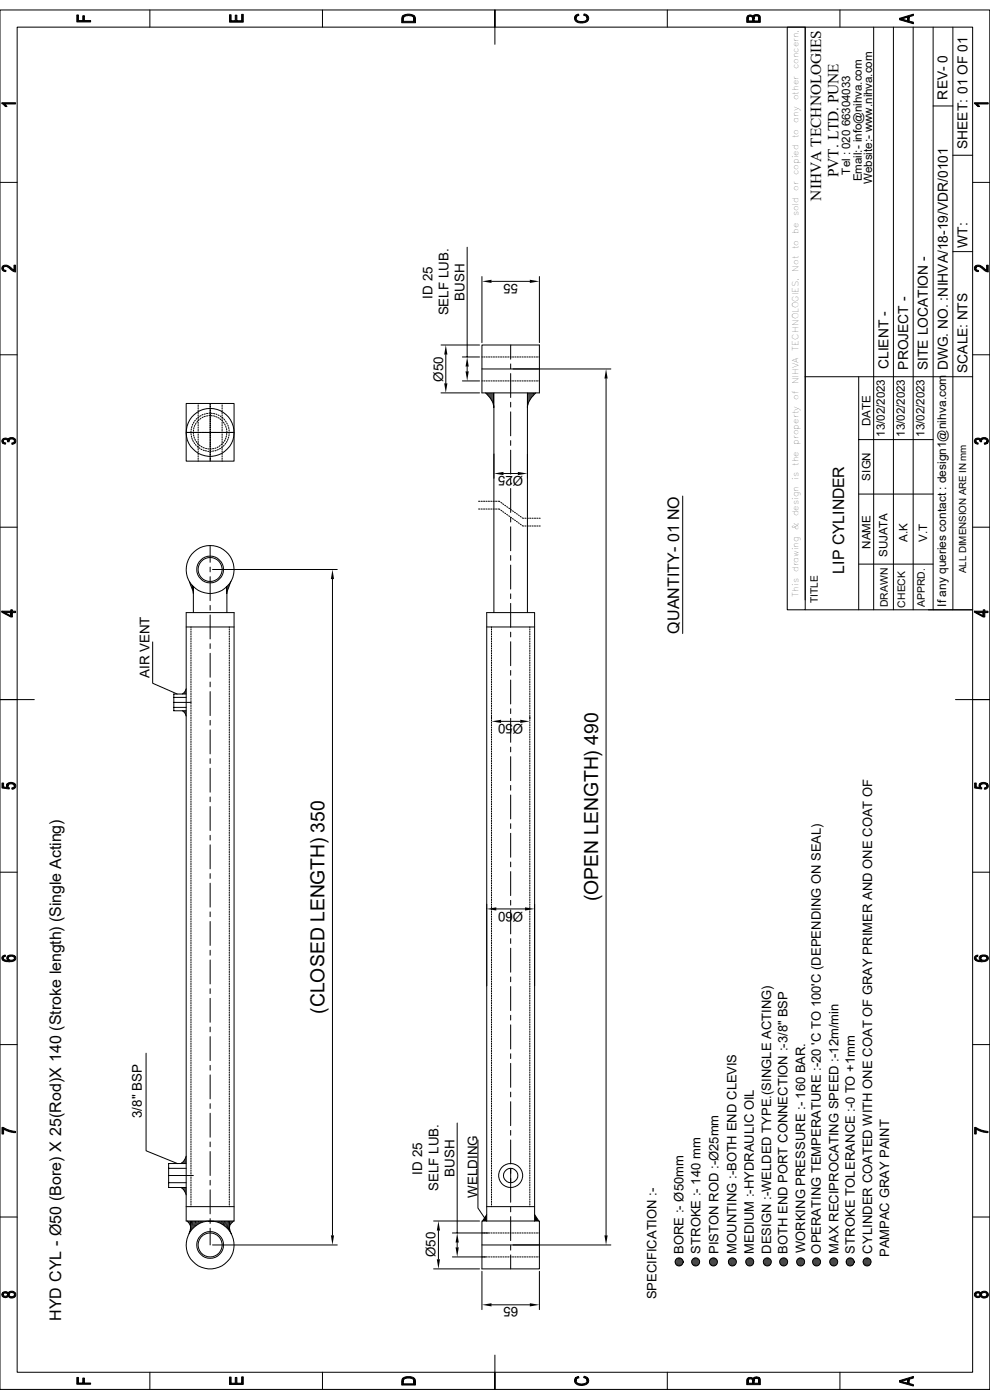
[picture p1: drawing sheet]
<svg xmlns="http://www.w3.org/2000/svg" width="210mm" height="297mm" viewBox="0 0 210 297" stroke-linecap="round" stroke-linejoin="round" font-family="sans-serif">
<defs><g id="words">
<g font-size="4.1">
<text x="126.9" y="191.2" transform="rotate(-90 126.9 191.2)">(OPEN LENGTH) 490</text>
<text x="68.8" y="215.1" transform="rotate(-90 68.8 215.1)">(CLOSED LENGTH) 350</text>
</g>
<g font-size="3.4">
<text x="144.1" y="134.4" transform="rotate(-90 144.1 134.4)">QUANTITY- 01 NO</text>
<text x="13" y="280.3" transform="rotate(-90 13 280.3)">HYD CYL - Ø50 (Bore) X 25(Rod)X 140 (Stroke length) (Single Acting)</text>
</g>
<g font-size="3.3">
<text x="177.9" y="37.6" transform="rotate(-90 177.9 37.6)">PVT. LTD. PUNE</text>
<text x="174.2" y="42.5" transform="rotate(-90 174.2 42.5)">NIHVA TECHNOLOGIES</text>
<text x="179.1" y="121.7" transform="rotate(-90 179.1 121.7)">LIP CYLINDER</text>
</g>
<g font-size="2.9">
<text x="201" y="21.1" transform="rotate(-90 201 21.1)">REV- 0</text>
<text x="205.2" y="31.7" transform="rotate(-90 205.2 31.7)">SHEET: 01 OF 01</text>
<text x="205.2" y="52.6" transform="rotate(-90 205.2 52.6)">WT:</text>
<text x="188.5" y="78.3" transform="rotate(-90 188.5 78.3)">CLIENT -</text>
<text x="192.7" y="78.4" transform="rotate(-90 192.7 78.4)">PROJECT -</text>
<text x="196.8" y="78.6" transform="rotate(-90 196.8 78.6)">SITE LOCATION -</text>
<text x="201" y="78.6" transform="rotate(-90 201 78.6)">DWG. NO. :NIHVA/18-19/VDR/0101</text>
<text x="205.2" y="79.1" transform="rotate(-90 205.2 79.1)">SCALE: NTS</text>
</g>
<g font-size="2.8">
<text x="91.7" y="63.3" transform="rotate(-90 91.7 63.3)">ID 25</text>
<text x="98.6" y="63.8" transform="rotate(-90 98.6 63.8)">BUSH</text>
<text x="109.9" y="60.2" transform="rotate(-180 109.9 60.2)">55</text>
<text x="95.2" y="66.9" transform="rotate(-90 95.2 66.9)">SELF LUB.</text>
<text x="94" y="81" transform="rotate(-90 94 81)">Ø50</text>
<text x="111" y="101.1" transform="rotate(-180 111 101.1)">Ø25</text>
<text x="31.7" y="143.9" transform="rotate(-90 31.7 143.9)">AIR VENT</text>
<text x="111" y="153.6" transform="rotate(-180 111 153.6)">Ø50</text>
<text x="111" y="193.4" transform="rotate(-180 111 193.4)">Ø60</text>
<text x="30.1" y="237.2" transform="rotate(-90 30.1 237.2)">3/8&quot; BSP</text>
<text x="89.6" y="249.2" transform="rotate(-90 89.6 249.2)">ID 25</text>
<text x="96.4" y="249.6" transform="rotate(-90 96.4 249.6)">BUSH</text>
<text x="93" y="252.7" transform="rotate(-90 93 252.7)">SELF LUB.</text>
<text x="101.3" y="254.1" transform="rotate(-90 101.3 254.1)">WELDING</text>
<text x="92.4" y="266.7" transform="rotate(-90 92.4 266.7)">Ø50</text>
<text x="145" y="266" transform="rotate(-90 145 266)">BORE :- Ø50mm</text>
<text x="148.6" y="265.9" transform="rotate(-90 148.6 265.9)">STROKE :- 140 mm</text>
<text x="152.4" y="266" transform="rotate(-90 152.4 266)">PISTON ROD :-Ø25mm</text>
<text x="156.2" y="266" transform="rotate(-90 156.2 266)">MOUNTING :-BOTH END CLEVIS</text>
<text x="159.9" y="266" transform="rotate(-90 159.9 266)">MEDIUM :-HYDRAULIC OIL</text>
<text x="163.6" y="266" transform="rotate(-90 163.6 266)">DESIGN :-WELDED TYPE.(SINGLE ACTING)</text>
<text x="167.1" y="266" transform="rotate(-90 167.1 266)">BOTH END PORT CONNECTION :-3/8&quot; BSP</text>
<text x="170.8" y="265.9" transform="rotate(-90 170.8 265.9)">WORKING PRESSURE :- 160 BAR.</text>
<text x="174.2" y="265.9" transform="rotate(-90 174.2 265.9)">OPERATING TEMPERATURE :-20 'C TO 100'C (DEPENDING ON SEAL)</text>
<text x="177.9" y="266" transform="rotate(-90 177.9 266)">MAX RECIPROCATING SPEED :-12m/min</text>
<text x="181.3" y="265.9" transform="rotate(-90 181.3 265.9)">STROKE TOLERANCE :-0 TO +1mm</text>
<text x="185" y="265.9" transform="rotate(-90 185 265.9)">CYLINDER COATED WITH ONE COAT OF GRAY PRIMER AND ONE COAT OF</text>
<text x="188.6" y="266.7" transform="rotate(-90 188.6 266.7)">PAMPAC GRAY PAINT</text>
<text x="139.2" y="275.7" transform="rotate(-90 139.2 275.7)">SPECIFICATION :-</text>
<text x="109.9" y="277.4" transform="rotate(-180 109.9 277.4)">65</text>
</g>
<g font-size="2.5">
<text x="180.3" y="37" transform="rotate(-90 180.3 37)">Tel : 020 66304033</text>
<text x="182.8" y="38.5" transform="rotate(-90 182.8 38.5)">Email:- info@nihva.com</text>
<text x="185" y="39.1" transform="rotate(-90 185 39.1)">Website:- www.nihva.com</text>
<text x="184.7" y="90.4" transform="rotate(-90 184.7 90.4)">DATE</text>
<text x="187.7" y="92.7" transform="rotate(-90 187.7 92.7)">13/02/2023</text>
<text x="191.9" y="92.7" transform="rotate(-90 191.9 92.7)">13/02/2023</text>
<text x="196.1" y="92.7" transform="rotate(-90 196.1 92.7)">13/02/2023</text>
<text x="184.7" y="102" transform="rotate(-90 184.7 102)">SIGN</text>
<text x="184.7" y="116.4" transform="rotate(-90 184.7 116.4)">NAME</text>
<text x="188.3" y="118.2" transform="rotate(-90 188.3 118.2)">SUJATA</text>
<text x="192.5" y="114.9" transform="rotate(-90 192.5 114.9)">A.K</text>
<text x="196.7" y="114.9" transform="rotate(-90 196.7 114.9)">V.T</text>
<text x="200.7" y="128.7" transform="rotate(-90 200.7 128.7)">If any queries contact : design1@nihva.com</text>
</g>
<g font-size="2.2">
<text x="173.5" y="127.9" transform="rotate(-90 173.5 127.9)">TITLE</text>
<text x="188.3" y="128.8" transform="rotate(-90 188.3 128.8)">DRAWN</text>
<text x="192" y="128.9" transform="rotate(-90 192 128.9)">CHECK</text>
<text x="196.2" y="128.8" transform="rotate(-90 196.2 128.8)">APPRD.</text>
</g>
<text font-size="2.1" x="204.9" y="121.6" transform="rotate(-90 204.9 121.6)">ALL DIMENSION ARE IN mm</text>
<g font-size="1.8">
<text x="169.4" y="14.7" transform="rotate(-90 169.4 14.7)">concern.</text>
<text x="169.4" y="21.2" transform="rotate(-90 169.4 21.2)">other</text>
<text x="169.4" y="29.4" transform="rotate(-90 169.4 29.4)">to</text>
<text x="169.4" y="26" transform="rotate(-90 169.4 26)">any</text>
<text x="169.4" y="40.6" transform="rotate(-90 169.4 40.6)">or</text>
<text x="169.4" y="37.2" transform="rotate(-90 169.4 37.2)">copied</text>
<text x="169.4" y="45.9" transform="rotate(-90 169.4 45.9)">sold</text>
<text x="169.4" y="52.9" transform="rotate(-90 169.4 52.9)">to</text>
<text x="169.4" y="49.6" transform="rotate(-90 169.4 49.6)">be</text>
<text x="169.4" y="57.6" transform="rotate(-90 169.4 57.6)">Not</text>
<text x="169.4" y="74.4" transform="rotate(-90 169.4 74.4)">TECHNOLOGIES.</text>
<text x="169.4" y="81.5" transform="rotate(-90 169.4 81.5)">NIHVA</text>
<text x="169.4" y="84.8" transform="rotate(-90 169.4 84.8)">of</text>
<text x="169.4" y="94.4" transform="rotate(-90 169.4 94.4)">property</text>
<text x="169.4" y="101.8" transform="rotate(-90 169.4 101.8)">is</text>
<text x="169.4" y="98.8" transform="rotate(-90 169.4 98.8)">the</text>
<text x="169.4" y="112.5" transform="rotate(-90 169.4 112.5)">&amp;</text>
<text x="169.4" y="109.5" transform="rotate(-90 169.4 109.5)">design</text>
<text x="169.4" y="121.4" transform="rotate(-90 169.4 121.4)">drawing</text>
<text x="169.4" y="126.6" transform="rotate(-90 169.4 126.6)">This</text>
</g>
</g></defs>
<g fill="none" stroke="#000" stroke-width=".21">
<path d="M0 2.1h210v292.7h-210zM3.6 5.8h202.7v285.3h-202.7zM31.8 2.1v3.7M68.4 2.1v3.7M105 2.1v7.3M141.6 2.1v3.7M167 5.8h3.8v123.6h-3.8zM170.8 5.8v121.5M178.2 2.1v3.7M185.3 5.8v123.6M189.5 5.8v123.6M193.7 5.8v123.6"/>
<path d="M198 5.8v123.6M202.1 5.8v123.6M0 38.7h3.6M198 22.5h4.1M202.1 32.9h4.2M206.3 38.7h3.7M99.1 52.5v23.2M102.2 58.7v14M104.3 59.7h8.1M114.4 58.7v14M202.1 53.4h4.2M0 75.3h3.6"/>
<path d="M93.6 73.2h8.1M94.6 75.2v6.1M98.1 75.7h3.6M99.1 77.8v1M102.2 75.7h.2M102.2 73.2h12.2v10.2h-12.2zM102.6 75.7h.3M103.1 75.7h.3M103.6 75.7h.3M104.1 75.7h.3M104.6 75.7h.3M105.2 75.7h.2"/>
<path d="M105.7 75.7h.2M106.2 75.7h.2M106.7 75.7h.2M107.2 75.7h.2M107.7 75.7h.2M108.2 75.7h.3M108.3 73.2v3M108.3 77.2v1M108.3 79.2v5.1M108.7 75.7h.3M109.2 75.7h.3M109.7 75.7h.3"/>
<path d="M110.2 75.7h.3M110.7 75.7h.3M111.3 75.7h.2M111.8 75.7h.2M112.3 75.7h.2M112.8 75.7h.2M113.3 75.7h.2M113.8 75.7h.2M114.3 75.7h.1M129.6 78.3h-27.4M170.8 79.9h35.5M182.2 79.9v49.5"/>
<path d="M206.3 75.3h3.7M39.5 85.6h10.2v12.2h-10.2zM39.5 91.7h.5M40.5 91.5v.2h-.4M40.5 92l.1 .2M40.6 91.7h1.4M40.6 91v.2M40.6 92.5v.3M40.7 93l.1 .2M40.7 90.5l-.1 .2M40.9 90l-.1 .2M40.9 93.4l.1 .3"/>
<path d="M41 91.7v.3M41.1 91.2l-.1 .3M41.1 92.2v.3M41.1 90.7v.3M41.1 89.5l-.1 .3M41.1 93.9l.2 .2M41.2 92.7v.3M41.3 90.3l-.1 .2M41.4 93.2v.2M41.4 94.3l.2 .2M41.4 89.2l-.1 .1M41.6 89.8l-.2 .2"/>
<path d="M41.6 93.6l.1 .3M41.8 88.8l-.2 .1M41.8 94.7l.2 .2M41.9 89.4l-.2 .2M41.9 94.1l.2 .1M42 86v.2M42 86.5v.2M42 87v.2M42 87.5v.3M42 88v.3M42 88.5v.3M42 89v.3"/>
<path d="M42 89.6v.2M42 90.1v.2M42 90.6v.2M42 91.1v.3M42 91.6v.3M42 92.1v.3M42 92.6v.3M42 93.1v.3M42 93.6v.3M42 94.1v.3M42 94.7v.2M42 95.2v.2"/>
<path d="M42 95.7v.2M42 96.2v.2M42 96.7v.2M42 97.2v.3M42 97.7v.1M42 85.6v.1M42.1 91.7h.4M42.2 88.4l-.2 .2M42.2 95l.2 .1M42.2 89l-.2 .2M42.2 94.4l.3 .2M42.6 95.3l.2 .1"/>
<path d="M42.6 88.2l-.2 .1M42.6 88.7l-.1 .2M42.6 91.7h1.5M42.7 94.7l.2 .1M43.1 87.9l-.3 .2M43.1 95.5l.2 .1M43.1 88.5l-.2 .1M43.1 95h.2M43.6 87.8l-.3 .1M43.6 95.6l.2 .1M43.6 88.3l-.3 .1M43.6 95.1l.2 .1"/>
<path d="M43.8 87.7h.3M44.1 95.8h.2M44.1 88.2l-.3 .1M44.1 95.2h.2M44.2 91.7h.4M44.6 85.6v.1M44.6 87.6l-.3 .1M44.6 95.8h.2M44.6 88.1l-.3 .1M44.6 95.2h.2M44.6 85.8v.4M44.6 86.3v1.5"/>
<path d="M44.6 87.8v.5M44.6 88.3v1.2M44.6 89.6v1.4M44.6 91.1v.4M44.6 91.6v1.4M44.6 93.1v.5M44.6 93.6v1.5M44.6 95.2v.4M44.6 95.7v1.4M44.6 97.2v.4M44.6 97.7v.1M44.7 91.7h1.4"/>
<path d="M44.8 88.2h.2M44.8 87.7h.2M45.3 88.2l.3 .1M45.3 87.7l.3 .1M45.3 95.7h-.2M45.3 95.2h-.2M45.8 88.4l.2 .1M45.8 87.8l.2 .1M45.8 95l-.2 .1M45.8 95.5l-.2 .1M46.2 91.7h.4M46.2 88.6l.3 .1"/>
<path d="M46.3 94.8l-.2 .2M46.3 88.1h.2M46.3 95.4l-.2 .1M46.7 88.9l.2 .1M46.7 94.5l-.2 .2M46.7 91.7h1.4M46.7 88.3l.2 .1M46.8 95.1l-.3 .1M47.1 94.2l-.2 .2M47.1 89.2l.1 .2M47.1 85.6v.1M47.1 86v.2"/>
<path d="M47.1 86.5v.2M47.1 87v.2M47.1 87.5v.3M47.1 88v.3M47.1 88.5v.3M47.1 89v.3M47.1 89.6v.2M47.1 90.1v.2M47.1 90.6v.2M47.1 91.1v.3M47.1 91.6v.3M47.1 92.1v.3"/>
<path d="M47.1 92.6v.3M47.1 93.1v.3M47.1 93.6v.3M47.1 94.1v.3M47.1 94.7v.2M47.1 95.2v.2M47.1 95.7v.2M47.1 96.2v.2M47.1 96.7v.2M47.1 97.2v.3M47.1 88.6l.2 .1M47.1 97.7v.1"/>
<path d="M47.2 94.8l-.2 .2M47.4 89.6l.1 .2M47.4 93.8l-.1 .2M47.5 88.9l.2 .2M47.5 94.5l-.1 .2M47.7 90l.1 .2M47.7 93.4l-.1 .2M47.8 89.3l.2 .2M47.9 94.1l-.2 .2M47.9 90.5l.1 .2M47.9 92.9l-.1 .3M48 92.5v.2"/>
<path d="M48 90.9l.1 .3M48.1 91.4v.3M48.1 89.7l.1 .3M48.1 91.9v.3M48.1 93.6l-.1 .3M48.2 91.7h.4M48.3 93.2v.2M48.3 90.2l.1 .2M48.5 90.7l.1 .2M48.5 92.7l-.1 .3M48.6 92.2v.3M48.6 91.2v.2"/>
<path d="M48.6 91.7v.2M49.7 91.7h-1M93.6 83.4h8.1M98.1 80.8h3.6M102.2 80.8h.2M102.6 80.8h.3M103 83.4l1.4 1.8 .4 1.3M103.1 80.8h.3M103.6 80.8h.3M104.1 80.8h.3M104.6 83.4v2.2M104.6 83.4v2.4"/>
<path d="M104.6 80.8h.3M104.7 83.4v2.6M104.8 83.4v2.8M104.8 83.4v46.6M105.2 80.8h.2M105.7 80.8h.2M106.2 80.8h.2M106.7 80.8h.2M107.2 80.8h.2M107.7 80.8h.2M108.2 80.8h.3M108.3 85.3v1.1"/>
<path d="M108.3 87.4v5.1M108.3 93.5v1M108.3 95.5v5.1M108.7 80.8h.3M109.2 80.8h.3M109.7 80.8h.3M110.2 80.8h.3M110.7 80.8h.3M111.3 80.8h.2M111.8 80.8h.2M111.9 83.4v46.6M112 83.4v2.6"/>
<path d="M112 83.4v2.4M112.1 83.4v2.2M112.3 80.8h.2M112.8 80.8h.2M113.3 80.8h.2M113.7 83.4l-1.5 1.8-.3 1.3M113.8 80.8h.2M114.3 80.8h.1M128.6 80.3v181.8M182.2 93.3h15.8M0 111.8h3.6M44.6 115.7v3.6"/>
<path d="M101.5 108h.3M101.5 106.3h.3M102.1 108h.2M102.1 106.3h.2M102.6 108h.2M102.6 106.3h.2M103.1 108h.2M103.1 106.3h.2M103.6 108h.2M103.6 106.3h.2M104.1 108h.3M104.1 106.3h.3"/>
<path d="M104.6 108h.3M104.6 106.3h.3M105.1 108h.3M105.1 106.3h.3M105.6 108l.4 .1M105.6 106.3l.4 .1M106.3 108.2l.2 .2M106.3 106.6l.2 .1M106.6 108.5l.2 .2M106.6 106.9l.2 .1M106.8 100.5h3.1M107.1 108.8l.2 .2"/>
<path d="M107.1 107.2l.2 .1M107.5 109.1l.2 .2M107.5 107.5l.2 .1M107.9 109.4l.2 .2M107.9 107.8l.2 .1M108.3 108.1l.2 .1M108.3 101.6v1M108.3 103.6v5.1M108.3 111.8v5M108.3 117.9v1M108.3 119.9v5.1M108.5 109.9l-.2-.2v1"/>
<path d="M108.7 110l.2 .2M108.7 108.4l.2 .1M109.1 110.3l.2 .1M109.1 108.7l.2 .1M109.6 110.6l.2 .1M109.6 109l.2 .1M110 110.9l.2 .1M110 109.3l.2 .1M110.4 111.2l.2 .1M110.4 109.6l.2 .1M110.8 111.5l.3 .1M110.8 109.9h.3"/>
<path d="M111.3 111.6h.3M111.3 109.9h.3M111.8 111.6h.3M111.8 109.9h.3M112.4 111.6h.2M112.4 109.9h.2M112.9 111.6h.2M112.9 109.9h.2M113.4 111.6h.2M113.4 109.9h.2M113.9 111.6h.2M113.9 109.9h.2"/>
<path d="M114.4 111.6h.2M114.4 109.9h.2M144.8 105.2v29.2M182.2 104.8h15.8M182.2 119.7h15.8M206.3 111.8h3.7M32.4 136.2v8.7l5.2 2.3M39.5 130h10.2v129h-10.2zM39.5 133h10.2M40.2 123.4l.8 2.5M40.5 133v.1M40.5 133.4v.2"/>
<path d="M40.5 133.9v.3M40.5 134.4v.3M40.5 134.9v.3M40.5 135.4v.3M40.5 135.9v.3M40.5 136.4v.3M40.5 136.9v.3M40.5 137.5v.2M40.5 138v.2M40.5 138.5v.2M40.5 139v.2M40.5 139.5v.2"/>
<path d="M40.5 140v.3M41 124.5v5.5M44.6 120.3v1M44.6 122.3v5.1M44.6 128.4v1.1M44.6 130.5v5.1M44.6 136.6v1M44.6 138.6v5.1M45.1 120.8h26.4M48.1 124.5v5.5M48.6 133v.1M48.6 133.4v.2"/>
<path d="M48.6 133.9v.3M48.6 134.4v.3M48.6 134.9v.3M48.6 135.4v.3M48.6 135.9v.3M48.6 136.4v.3M48.6 136.9v.3M48.6 137.5v.2M48.6 138v.2M48.6 138.5v.2M48.6 139v.2M48.6 139.5v.2"/>
<path d="M48.6 140v.3M49 123.4l-.9 2.5M70.5 122.9v139.2M103.3 133h10.1M104.3 133v.1M104.3 133.4v.2M104.3 133.9v.3M104.3 134.4v.3M104.3 134.9v.3M104.3 135.4v.3M104.3 135.9v.3M104.3 136.4v.3"/>
<path d="M104.3 136.9v.3M104.3 137.5v.2M104.3 138v.2M104.3 138.5v.2M104.3 139v.2M104.3 139.5v.2M104.3 140v.3M108.3 126v1M108.3 128v5.1M108.3 134.1v1M108.3 136.1v5.1M112.4 133.4v.2"/>
<path d="M112.4 133.9v.3M112.4 134.4v.3M112.4 134.9v.3M112.4 135.4v.3M112.4 135.9v.3M112.4 136.4v.3M112.4 136.9v.3M112.4 137.5v.2M112.4 138v.2M112.4 138.5v.2M112.4 139v.2M112.4 139.5v.2"/>
<path d="M112.4 140v.3M112.4 133v.1M170.8 129.4h35.5M0 148.4h7.3M36.9 150.1h2.6M36.9 148h2.6M36.9 149h3.7M38.7 150.8l.5 .5 .3 .6M39.5 147.2h-2.6v3.6h2.6M39.5 146.1l-.3 .7-.5 .4M40.5 140.5v.3M40.5 141v.3"/>
<path d="M40.5 141.5v.3M40.5 142v.3M40.5 142.5v.3M40.5 143v.3M40.5 143.6v.2M40.5 144.1v.2M40.5 144.6v.2M40.5 145.1v.2M40.5 145.6v.2M40.5 146.1v.2M40.5 146.6v.3M40.5 147.1v.3"/>
<path d="M40.5 147.6v.3M40.5 148.1v.3M40.5 148.6v.3M40.5 149.1v.3M40.5 149.6v.3M40.5 150.2v.2M40.5 150.7v.2M40.5 151.2v.2M40.5 151.7v.2M40.5 152.2v.2M40.5 152.7v.3M40.5 153.2v.3"/>
<path d="M40.5 153.7v.3M40.5 154.2v.3M40.5 154.7v.3M40.5 155.2v.3M40.5 155.7v.3M40.5 156.3v.2M40.5 156.8v.2M40.5 157.3v.2M40.5 157.8v.2M40.5 158.3v.2M40.5 158.8v.2M40.5 159.3v.3"/>
<path d="M40.5 159.8v.3M44.6 144.7v1M44.6 146.7v5.1M44.6 152.8v1M44.6 154.9v5M48.6 140.5v.3M48.6 141v.3M48.6 141.5v.3M48.6 142v.3M48.6 142.5v.3M48.6 143v.3M48.6 143.6v.2"/>
<path d="M48.6 144.1v.2M48.6 144.6v.2M48.6 145.1v.2M48.6 145.6v.2M48.6 146.1v.2M48.6 146.6v.3M48.6 147.1v.3M48.6 147.6v.3M48.6 148.1v.3M48.6 148.6v.3M48.6 149.1v.3M48.6 149.6v.3"/>
<path d="M48.6 150.2v.2M48.6 150.7v.2M48.6 151.2v.2M48.6 151.7v.2M48.6 152.2v.2M48.6 152.7v.3M48.6 153.2v.3M48.6 153.7v.3M48.6 154.2v.3M48.6 154.7v.3M48.6 155.2v.3M48.6 155.7v.3"/>
<path d="M48.6 156.3v.2M48.6 156.8v.2M48.6 157.3v.2M48.6 157.8v.2M48.6 158.3v.2M48.6 158.8v.2M48.6 159.3v.3M48.6 159.8v.3M104.3 152v.5M104.3 140.5v.3M104.3 141v.3M104.3 141.5v.3"/>
<path d="M104.3 142v.3M104.3 142.5v.3M104.3 143v.3M104.3 143.6v.2M104.3 144.1v.2M104.3 144.6v.2M104.3 145.1v.2M104.3 145.6v.2M104.3 146.1v.2M104.3 146.6v.3M104.3 147.1v.3M104.3 147.6v.3"/>
<path d="M104.3 148.1v.3M104.3 148.6v.3M104.3 149.1v.3M104.3 149.6v.3M104.3 150.2v.2M104.3 150.7v.2M104.3 151.2v.2M104.3 151.7v.2M104.3 152.7v.3M104.3 153.2v.3M104.3 153.7v.3M104.3 154.2v.3"/>
<path d="M104.3 154.7v.3M104.3 155.2v.3M104.3 155.7v.3M104.3 156.3v.2M104.3 156.8v.2M104.3 157.3v.2M104.3 157.8v.2M104.3 158.3v.2M104.3 158.8v.2M104.3 159.3v.3M104.3 159.8v.3M106.3 153h4.1"/>
<path d="M108.3 142.2v1.1M108.3 144.3v5.1M108.3 150.4v1M108.3 152.4v5.1M108.3 158.5v1M112.4 140.5v.3M112.4 141v.3M112.4 141.5v.3M112.4 142v.3M112.4 142.5v.3M112.4 143v.3M112.4 143.6v.2"/>
<path d="M112.4 144.1v.2M112.4 144.6v.2M112.4 145.1v.2M112.4 145.6v.2M112.4 146.1v.2M112.4 146.6v.3M112.4 147.1v.3M112.4 147.6v.3M112.4 148.1v.3M112.4 148.6v.3M112.4 149.1v.3M112.4 149.6v.3"/>
<path d="M112.4 150.2v.2M112.4 150.7v.2M112.4 151.2v.2M112.4 151.7v.2M112.4 152.7v.3M112.4 153.2v.3M112.4 153.7v.3M112.4 154.2v.3M112.4 154.7v.3M112.4 155.2v.3M112.4 155.7v.3M112.4 156.3v.2"/>
<path d="M112.4 156.8v.2M112.4 157.3v.2M112.4 157.8v.2M112.4 158.3v.2M112.4 158.8v.2M112.4 159.3v.3M112.4 159.8v.3M112.4 152v.5M202.7 148.4h7.3M40.5 160.3v.3M40.5 160.8v.3M40.5 161.3v.3"/>
<path d="M40.5 161.8v.3M40.5 162.3v.3M40.5 162.9v.2M40.5 163.4v.2M40.5 163.9v.2M40.5 164.4v.2M40.5 164.9v.2M40.5 165.4v.3M40.5 165.9v.3M40.5 166.4v.3M40.5 166.9v.3M40.5 167.4v.3"/>
<path d="M40.5 167.9v.3M40.5 168.4v.3M40.5 169v.2M40.5 169.5v.2M40.5 170v.2M40.5 170.5v.2M40.5 171v.2M40.5 171.5v.2M40.5 172v.3M40.5 172.5v.3M40.5 173v.3M40.5 173.5v.3"/>
<path d="M40.5 174v.3M40.5 174.5v.3M40.5 175v.3M40.5 175.6v.2M40.5 176.1v.2M40.5 176.6v.2M40.5 177.1v.2M40.5 177.6v.2M40.5 178.1v.3M40.5 178.6v.3M40.5 179.1v.3M40.5 179.6v.3"/>
<path d="M44.6 161v1M44.6 163v5.1M44.6 169.1v1M44.6 171.1v5.1M44.6 177.2v1M44.6 179.2v5.1M48.6 160.3v.3M48.6 160.8v.3M48.6 161.3v.3M48.6 161.8v.3M48.6 162.3v.3M48.6 162.9v.2"/>
<path d="M48.6 163.4v.2M48.6 163.9v.2M48.6 164.4v.2M48.6 164.9v.2M48.6 165.4v.3M48.6 165.9v.3M48.6 166.4v.3M48.6 166.9v.3M48.6 167.4v.3M48.6 167.9v.3M48.6 168.4v.3M48.6 169v.2"/>
<path d="M48.6 169.5v.2M48.6 170v.2M48.6 170.5v.2M48.6 171v.2M48.6 171.5v.2M48.6 172v.3M48.6 172.5v.3M48.6 173v.3M48.6 173.5v.3M48.6 174v.3M48.6 174.5v.3M48.6 175v.3"/>
<path d="M48.6 175.6v.2M48.6 176.1v.2M48.6 176.6v.2M48.6 177.1v.2M48.6 177.6v.2M48.6 178.1v.3M48.6 178.6v.3M48.6 179.1v.3M48.6 179.6v.3M104.3 160.3v.3M104.3 160.8v.3M104.3 161.3v.3"/>
<path d="M104.3 161.8v.3M104.3 162.3v.3M104.3 162.9v.2M104.3 163.4v.2M104.3 163.9v.2M104.3 164.4v.2M104.3 164.9v.2M104.3 165.4v.3M104.3 165.9v.3M104.3 166.4v.3M104.3 166.9v.3M104.3 167.4v.3"/>
<path d="M104.3 167.9v.3M104.3 168.4v.3M104.3 169v.2M104.3 169.5v.2M104.3 170v.2M104.3 170.5v.2M104.3 171v.2M104.3 171.5v.2M104.3 172v.3M104.3 172.5v.3M104.3 173v.3M104.3 173.5v.3"/>
<path d="M104.3 174v.3M104.3 174.5v.3M104.3 175v.3M104.3 175.6v.2M104.3 176.1v.2M104.3 176.6v.2M104.3 177.1v.2M104.3 177.6v.2M104.3 178.1v.3M104.3 178.6v.3M104.3 179.1v.3M104.3 179.6v.3"/>
<path d="M108.3 160.5v5.1M108.3 166.6v1M108.3 168.7v5M108.3 174.8v1M108.3 176.8v5.1M112.4 160.3v.3M112.4 160.8v.3M112.4 161.3v.3M112.4 161.8v.3M112.4 162.3v.3M112.4 162.9v.2M112.4 163.4v.2"/>
<path d="M112.4 163.9v.2M112.4 164.4v.2M112.4 164.9v.2M112.4 165.4v.3M112.4 165.9v.3M112.4 166.4v.3M112.4 166.9v.3M112.4 167.4v.3M112.4 167.9v.3M112.4 168.4v.3M112.4 169v.2M112.4 169.5v.2"/>
<path d="M112.4 170v.2M112.4 170.5v.2M112.4 171v.2M112.4 171.5v.2M112.4 172v.3M112.4 172.5v.3M112.4 173v.3M112.4 173.5v.3M112.4 174v.3M112.4 174.5v.3M112.4 175v.3M112.4 175.6v.2"/>
<path d="M112.4 176.1v.2M112.4 176.6v.2M112.4 177.1v.2M112.4 177.6v.2M112.4 178.1v.3M112.4 178.6v.3M112.4 179.1v.3M112.4 179.6v.3M0 185h3.6M40.5 180.1v.3M40.5 180.6v.3M40.5 181.1v.3"/>
<path d="M40.5 181.7v.2M40.5 182.2v.2M40.5 182.7v.2M40.5 183.2v.2M40.5 183.7v.2M40.5 184.2v.2M40.5 184.7v.3M40.5 185.2v.3M40.5 185.7v.3M40.5 186.2v.3M40.5 186.7v.3M40.5 187.2v.3"/>
<path d="M40.5 187.7v.3M40.5 188.3v.2M40.5 188.8v.2M40.5 189.3v.2M40.5 189.8v.2M40.5 190.3v.2M40.5 190.8v.3M40.5 191.3v.3M40.5 191.8v.3M40.5 192.3v.3M40.5 192.8v.3M40.5 193.3v.3"/>
<path d="M40.5 193.8v.3M40.5 194.4v.2M40.5 194.9v.2M40.5 195.4v.2M40.5 195.9v.2M40.5 196.4v.2M40.5 196.9v.2M40.5 197.4v.3M40.5 197.9v.3M40.5 198.4v.3M40.5 198.9v.3M40.5 199.4v.3"/>
<path d="M40.5 199.9v.3M44.6 185.3v1.1M44.6 187.4v5M44.6 193.5v1M44.6 195.5v5.1M48.6 180.1v.3M48.6 180.6v.3M48.6 181.1v.3M48.6 181.7v.2M48.6 182.2v.2M48.6 182.7v.2M48.6 183.2v.2"/>
<path d="M48.6 183.7v.2M48.6 184.2v.2M48.6 184.7v.3M48.6 185.2v.3M48.6 185.7v.3M48.6 186.2v.3M48.6 186.7v.3M48.6 187.2v.3M48.6 187.7v.3M48.6 188.3v.2M48.6 188.8v.2M48.6 189.3v.2"/>
<path d="M48.6 189.8v.2M48.6 190.3v.2M48.6 190.8v.3M48.6 191.3v.3M48.6 191.8v.3M48.6 192.3v.3M48.6 192.8v.3M48.6 193.3v.3M48.6 193.8v.3M48.6 194.4v.2M48.6 194.9v.2M48.6 195.4v.2"/>
<path d="M48.6 195.9v.2M48.6 196.4v.2M48.6 196.9v.2M48.6 197.4v.3M48.6 197.9v.3M48.6 198.4v.3M48.6 198.9v.3M48.6 199.4v.3M48.6 199.9v.3M104.3 180.1v.3M104.3 180.6v.3M104.3 181.1v.3"/>
<path d="M104.3 181.7v.2M104.3 182.2v.2M104.3 182.7v.2M104.3 183.2v.2M104.3 183.7v.2M104.3 184.2v.2M104.3 184.7v.3M104.3 185.2v.3M104.3 185.7v.3M104.3 186.2v.3M104.3 186.7v.3M104.3 187.2v.3"/>
<path d="M104.3 187.7v.3M104.3 188.3v.2M104.3 188.8v.2M104.3 189.3v.2M104.3 189.8v.2M104.3 190.3v.2M104.3 190.8v.3M104.3 191.3v.3M104.3 191.8v.3M104.3 192.3v.3M104.3 192.8v.3M104.3 193.3v.3"/>
<path d="M104.3 193.8v.3M104.3 194.4v.2M104.3 194.9v.2M104.3 195.4v.2M104.3 195.9v.2M104.3 196.4v.2M104.3 196.9v.2M104.3 197.4v.3M104.3 197.9v.3M104.3 198.4v.3M104.3 198.9v.3M104.3 199.4v.3"/>
<path d="M104.3 199.9v.3M105.3 192.8h6.1M108.3 182.9v1M108.3 184.9v5.1M108.3 191v1M108.3 193v5.1M108.3 199.1v1.1M112.4 180.1v.3M112.4 180.6v.3M112.4 181.1v.3M112.4 181.7v.2M112.4 182.2v.2"/>
<path d="M112.4 182.7v.2M112.4 183.2v.2M112.4 183.7v.2M112.4 184.2v.2M112.4 184.7v.3M112.4 185.2v.3M112.4 185.7v.3M112.4 186.2v.3M112.4 186.7v.3M112.4 187.2v.3M112.4 187.7v.3M112.4 188.3v.2"/>
<path d="M112.4 188.8v.2M112.4 189.3v.2M112.4 189.8v.2M112.4 190.3v.2M112.4 190.8v.3M112.4 191.3v.3M112.4 191.8v.3M112.4 192.3v.3M112.4 192.8v.3M112.4 193.3v.3M112.4 193.8v.3M112.4 194.4v.2"/>
<path d="M112.4 194.9v.2M112.4 195.4v.2M112.4 195.9v.2M112.4 196.4v.2M112.4 196.9v.2M112.4 197.4v.3M112.4 197.9v.3M112.4 198.4v.3M112.4 198.9v.3M112.4 199.4v.3M112.4 199.9v.3M113.4 191.8v17.4"/>
<path d="M206.3 185h3.7M40.5 200.4v.3M40.5 201v.2M40.5 201.5v.3M40.5 202v.3M40.5 202.5v.3M40.5 203v.3M40.5 203.5v.3M40.5 204v.3M40.5 204.6v.2M40.5 205.1v.2M40.5 205.6v.2"/>
<path d="M40.5 206.1v.2M40.5 206.6v.2M40.5 207.1v.2M40.5 207.6v.3M40.5 208.1v.3M40.5 208.6v.3M40.5 209.1v.3M40.5 209.6v.3M40.5 210.1v.3M40.5 210.7v.2M40.5 211.2v.2M40.5 211.7v.2"/>
<path d="M40.5 212.2v.2M40.5 212.7v.2M40.5 213.2v.2M40.5 213.7v.3M40.5 214.2v.3M40.5 214.7v.3M40.5 215.2v.3M40.5 215.7v.3M40.5 216.2v.3M40.5 216.7v.3M40.5 217.3v.2M40.5 217.8v.2"/>
<path d="M40.5 218.3v.2M40.5 218.8v.2M40.5 219.3v.2M40.5 219.8v.2M44.6 201.6v1M44.6 203.7v5M44.6 209.8v1M44.6 211.8v5.1M44.6 217.9v1M44.6 219.9v5.1M48.6 200.4v.3M48.6 201v.2"/>
<path d="M48.6 201.5v.3M48.6 202v.3M48.6 202.5v.3M48.6 203v.3M48.6 203.5v.3M48.6 204v.3M48.6 204.6v.2M48.6 205.1v.2M48.6 205.6v.2M48.6 206.1v.2M48.6 206.6v.2M48.6 207.1v.2"/>
<path d="M48.6 207.6v.3M48.6 208.1v.3M48.6 208.6v.3M48.6 209.1v.3M48.6 209.6v.3M48.6 210.1v.3M48.6 210.7v.2M48.6 211.2v.2M48.6 211.7v.2M48.6 212.2v.2M48.6 212.7v.2M48.6 213.2v.2"/>
<path d="M48.6 213.7v.3M48.6 214.2v.3M48.6 214.7v.3M48.6 215.2v.3M48.6 215.7v.3M48.6 216.2v.3M48.6 216.7v.3M48.6 217.3v.2M48.6 217.8v.2M48.6 218.3v.2M48.6 218.8v.2M48.6 219.3v.2"/>
<path d="M48.6 219.8v.2M104.3 200.4v.3M104.3 201v.2M104.3 201.5v.3M104.3 202v.3M104.3 202.5v.3M104.3 203v.3M104.3 203.5v.3M104.3 204v.3M104.3 204.6v.2M104.3 205.1v.2M104.3 205.6v.2"/>
<path d="M104.3 206.1v.2M104.3 206.6v.2M104.3 207.1v.2M104.3 207.6v.3M104.3 208.1v.3M104.3 208.6v.3M104.3 209.1v.3M104.3 209.6v.3M104.3 210.1v.3M104.3 210.7v.2M104.3 211.2v.2M104.3 211.7v.2"/>
<path d="M104.3 212.2v.2M104.3 212.7v.2M104.3 213.2v.2M104.3 213.7v.3M104.3 214.2v.3M104.3 214.7v.3M104.3 215.2v.3M104.3 215.7v.3M104.3 216.2v.3M104.3 216.7v.3M104.3 217.3v.2M104.3 217.8v.2"/>
<path d="M104.3 218.3v.2M104.3 218.8v.2M104.3 219.3v.2M104.3 219.8v.2M108.3 201.2v5M108.3 207.3v1M108.3 209.3v5.1M108.3 215.4v1M108.3 217.4v5.1M112.4 200.4v.3M112.4 201v.2M112.4 201.5v.3"/>
<path d="M112.4 202v.3M112.4 202.5v.3M112.4 203v.3M112.4 203.5v.3M112.4 204v.3M112.4 204.6v.2M112.4 205.1v.2M112.4 205.6v.2M112.4 206.1v.2M112.4 206.6v.2M112.4 207.1v.2M112.4 207.6v.3"/>
<path d="M112.4 208.1v.3M112.4 208.6v.3M112.4 209.1v.3M112.4 209.6v.3M112.4 210.1v.3M112.4 210.7v.2M112.4 211.2v.2M112.4 211.7v.2M112.4 212.2v.2M112.4 212.7v.2M112.4 213.2v.2M112.4 213.7v.3"/>
<path d="M112.4 214.2v.3M112.4 214.7v.3M112.4 215.2v.3M112.4 215.7v.3M112.4 216.2v.3M112.4 216.7v.3M112.4 217.3v.2M112.4 217.8v.2M112.4 218.3v.2M112.4 218.8v.2M112.4 219.3v.2M112.4 219.8v.2"/>
<path d="M0 221.6h3.6M31 223.4v20.7l6.6 2.7M40.5 220.3v.3M40.5 220.8v.3M40.5 221.3v.3M40.5 221.8v.3M40.5 222.3v.3M40.5 222.8v.3M40.5 223.4v.2M40.5 223.9v.2M40.5 224.4v.2M40.5 224.9v.2"/>
<path d="M40.5 225.4v.2M40.5 225.9v.2M40.5 226.4v.3M40.5 226.9v.3M40.5 227.4v.3M40.5 227.9v.3M40.5 228.4v.3M40.5 228.9v.3M40.5 229.4v.3M40.5 230v.2M40.5 230.5v.2M40.5 231v.2"/>
<path d="M40.5 231.5v.2M40.5 232v.2M40.5 232.5v.2M40.5 233v.3M40.5 233.5v.3M40.5 234v.3M40.5 234.5v.3M40.5 235v.3M40.5 235.5v.3M40.5 236.1v.2M40.5 236.6v.2M40.5 237.1v.2"/>
<path d="M40.5 237.6v.2M40.5 238.1v.2M40.5 238.6v.2M40.5 239.1v.3M40.5 239.6v.3M44.6 226v1M44.6 228v5.1M44.6 234.1v1.1M44.6 236.2v5.1M48.6 220.3v.3M48.6 220.8v.3M48.6 221.3v.3"/>
<path d="M48.6 221.8v.3M48.6 222.3v.3M48.6 222.8v.3M48.6 223.4v.2M48.6 223.9v.2M48.6 224.4v.2M48.6 224.9v.2M48.6 225.4v.2M48.6 225.9v.2M48.6 226.4v.3M48.6 226.9v.3M48.6 227.4v.3"/>
<path d="M48.6 227.9v.3M48.6 228.4v.3M48.6 228.9v.3M48.6 229.4v.3M48.6 230v.2M48.6 230.5v.2M48.6 231v.2M48.6 231.5v.2M48.6 232v.2M48.6 232.5v.2M48.6 233v.3M48.6 233.5v.3"/>
<path d="M48.6 234v.3M48.6 234.5v.3M48.6 235v.3M48.6 235.5v.3M48.6 236.1v.2M48.6 236.6v.2M48.6 237.1v.2M48.6 237.6v.2M48.6 238.1v.2M48.6 238.6v.2M48.6 239.1v.3M48.6 239.6v.3"/>
<path d="M97 238.3v23.3M104.3 220.3v.3M104.3 220.8v.3M104.3 221.3v.3M104.3 221.8v.3M104.3 222.3v.3M104.3 222.8v.3M104.3 223.4v.2M104.3 223.9v.2M104.3 224.4v.2M104.3 224.9v.2M104.3 225.4v.2"/>
<path d="M104.3 225.9v.2M104.3 226.4v.3M104.3 226.9v.3M104.3 227.4v.3M104.3 227.9v.3M104.3 228.4v.3M104.3 228.9v.3M104.3 229.4v.3M104.3 230v.2M104.3 230.5v.2M104.3 231v.2M104.3 231.5v.2"/>
<path d="M104.3 232v.2M104.3 232.5v.2M104.3 233v.3M104.3 233.5v.3M104.3 234v.3M104.3 234.5v.3M104.3 235v.3M104.3 235.5v.3M104.3 236.1v.2M104.3 236.6v.2M104.3 237.1v.2M104.3 237.6v.2"/>
<path d="M104.3 238.1v.2M104.3 238.6v.2M104.3 239.1v.3M104.3 239.6v.3M108.3 223.6v1M108.3 225.6v5.1M108.3 231.7v1M108.3 233.7v5.1M108.3 239.8v1M112.4 220.3v.3M112.4 220.8v.3M112.4 221.3v.3"/>
<path d="M112.4 221.8v.3M112.4 222.3v.3M112.4 222.8v.3M112.4 223.4v.2M112.4 223.9v.2M112.4 224.4v.2M112.4 224.9v.2M112.4 225.4v.2M112.4 225.9v.2M112.4 226.4v.3M112.4 226.9v.3M112.4 227.4v.3"/>
<path d="M112.4 227.9v.3M112.4 228.4v.3M112.4 228.9v.3M112.4 229.4v.3M112.4 230v.2M112.4 230.5v.2M112.4 231v.2M112.4 231.5v.2M112.4 232v.2M112.4 232.5v.2M112.4 233v.3M112.4 233.5v.3"/>
<path d="M112.4 234v.3M112.4 234.5v.3M112.4 235v.3M112.4 235.5v.3M112.4 236.1v.2M112.4 236.6v.2M112.4 237.1v.2M112.4 237.6v.2M112.4 238.1v.2M112.4 238.6v.2M112.4 239.1v.3M112.4 239.6v.3"/>
<path d="M206.3 221.6h3.7M0 258.2h3.6M35.8 250.9h3.7M35.8 247.9h3.7M35.8 249.4h5.2M38.4 251.9a2.86 2.86 0 0 1 1.1 1.6M39.5 246.8h-3.7v5.1h3.7M39.5 245.3a2.86 2.86 0 0 1-1.1 1.5M39.5 256h10.2M39.7 259a1.95 1.95 0 0 1 .4 2.7M40.5 259v2.2M40.5 240.1v.3"/>
<path d="M40.5 240.6v.3M40.5 241.1v.3M40.5 241.6v.3M40.5 242.1v.3M40.5 242.7v.2M40.5 243.2v.2M40.5 243.7v.2M40.5 244.2v.2M40.5 244.7v.2M40.5 245.2v.2M40.5 245.7v.3M40.5 246.2v.3"/>
<path d="M40.5 246.7v.3M40.5 247.2v.3M40.5 247.7v.3M40.5 248.2v.3M40.5 248.8v.2M40.5 249.3v.2M40.5 249.8v.2M40.5 250.3v.2M40.5 250.8v.2M40.5 251.3v.2M40.5 251.8v.3M40.5 252.3v.3"/>
<path d="M40.5 252.8v.3M40.5 253.3v.3M40.5 253.8v.3M40.5 254.3v.3M40.5 254.8v.3M40.5 255.4v.2M40.5 255.9v.1M44.6 242.3v1M44.6 244.3v5.1M44.6 250.4v1M44.6 252.4v5.1M44.6 258.5v1"/>
<path d="M48.6 259v2.2M48.6 240.1v.3M48.6 240.6v.3M48.6 241.1v.3M48.6 241.6v.3M48.6 242.1v.3M48.6 242.7v.2M48.6 243.2v.2M48.6 243.7v.2M48.6 244.2v.2M48.6 244.7v.2M48.6 245.2v.2"/>
<path d="M48.6 245.7v.3M48.6 246.2v.3M48.6 246.7v.3M48.6 247.2v.3M48.6 247.7v.3M48.6 248.2v.3M48.6 248.8v.2M48.6 249.3v.2M48.6 249.8v.2M48.6 250.3v.2M48.6 250.8v.2M48.6 251.3v.2"/>
<path d="M48.6 251.8v.3M48.6 252.3v.3M48.6 252.8v.3M48.6 253.3v.3M48.6 253.8v.3M48.6 254.3v.3M48.6 254.8v.3M48.6 255.4v.2M48.6 255.9v.1M49.5 259a1.9 1.9 0 0 0-.5 2.7M92 259h9.7M101.4 241.9v14.4l1.4 2.1"/>
<path d="M103.3 259v-129h10.1v129M103.3 259h-1.1v10.2h12.2v-10.2h-1M103.3 257.7l-.9 1.3M103.3 259h10.1M103.3 256h10.1M104.3 240.1v.3M104.3 240.6v.3M104.3 241.1v.3M104.3 241.6v.3M104.3 242.1v.3M104.3 242.7v.2M104.3 243.2v.2"/>
<path d="M104.3 243.7v.2M104.3 244.2v.2M104.3 244.7v.2M104.3 245.2v.2M104.3 245.7v.3M104.3 246.2v.3M104.3 246.7v.3M104.3 247.2v.3M104.3 247.7v.3M104.3 248.2v.3M104.3 248.8v.2M104.3 249.3v.2"/>
<path d="M104.3 249.8v.2M104.3 250.3v.2M104.3 250.8v.2M104.3 251.3v.2M104.3 251.8v.3M104.3 252.3v.3M104.3 252.8v.3M104.3 253.3v.3M104.3 253.8v.3M104.3 254.3v.3M104.3 254.8v.3M104.3 255.4v.2"/>
<path d="M104.3 255.9v.1M108.3 247.9v7.2M108.3 241.9v5M108.3 256.1v1M108.3 258.1v5.1M112.4 240.1v.3M112.4 240.6v.3M112.4 241.1v.3M112.4 241.6v.3M112.4 242.1v.3M112.4 242.7v.2M112.4 243.2v.2"/>
<path d="M112.4 243.7v.2M112.4 244.2v.2M112.4 244.7v.2M112.4 245.2v.2M112.4 245.7v.3M112.4 246.2v.3M112.4 246.7v.3M112.4 247.2v.3M112.4 247.7v.3M112.4 248.2v.3M112.4 248.8v.2M112.4 249.3v.2"/>
<path d="M112.4 249.8v.2M112.4 250.3v.2M112.4 250.8v.2M112.4 251.3v.2M112.4 251.8v.3M112.4 252.3v.3M112.4 252.8v.3M112.4 253.3v.3M112.4 253.8v.3M112.4 254.3v.3M112.4 254.8v.3M112.4 255.4v.2"/>
<path d="M112.4 255.9v.1M113.4 257.7l.9 1.3M206.3 258.2h3.7M44.6 260.6v3.5M45.1 264.1h26.4M92 269.2h9.7M93 261.1v6.1M96 266.7h7M96 261.6h7.5M97 263.6v1M102.2 269.7v8.1M103.1 266.7h.3"/>
<path d="M103.6 266.7h.3M103.6 261.6h.3M104.1 266.7h.3M104.1 261.6h.3M104.3 276.8h8.1M104.6 266.7h.3M104.6 261.6h.3M105.2 266.7h.2M105.2 261.6h.2M105.7 266.7h.2M105.7 261.6h.2M106.2 266.7h.2"/>
<path d="M106.2 261.6h.2M106.7 266.7h.2M106.7 261.6h.2M107.2 266.7h.2M107.2 261.6h.2M107.7 266.7h.2M107.7 261.6h.2M108.2 266.7h.3M108.2 261.6h.3M108.3 264.2v1M108.3 266.2v3M108.7 266.7h.3"/>
<path d="M108.7 261.6h.3M109.2 266.7h.3M109.2 261.6h.3M109.7 266.7h.3M109.7 261.6h.3M110.2 266.7h.3M110.2 261.6h.3M110.7 266.7h.3M110.7 261.6h.3M111.3 266.7h.2M111.3 261.6h.2M111.8 266.7h.2"/>
<path d="M111.8 261.6h.2M112.3 266.7h.2M112.3 261.6h.2M112.8 266.7h.2M112.8 261.6h.2M113.3 266.7h.2M113.3 261.6h.2M113.8 266.7h.2M113.8 261.6h.2M114.3 266.7h.1M114.3 261.6h.1M114.4 269.7v8.1"/>
<path d="M129.6 264.1h-27.4M31.8 291.1v3.7M68.4 291.1v3.7M105 287.5v7.3M141.6 291.1v3.7M178.2 291.1v3.7"/>
<circle cx="44.6" cy="91.7" r="5.1"/>
<circle cx="44.6" cy="120.8" r="2.84"/>
<circle cx="44.6" cy="120.8" r="2.54"/>
<circle cx="44.6" cy="120.8" r="5.1"/>
<circle cx="108.3" cy="249.4" r="2.54"/>
<circle cx="108.3" cy="249.4" r="1.52"/>
<circle cx="44.6" cy="264.1" r="2.84"/>
<circle cx="44.6" cy="264.1" r="2.54"/>
<circle cx="44.6" cy="264.1" r="5.1"/>
<circle cx="144.1" cy="267.7" r=".84"/>
<circle cx="147.6" cy="267.7" r=".84"/>
<circle cx="151.4" cy="267.7" r=".84"/>
<circle cx="155.4" cy="267.7" r=".84"/>
<circle cx="159.1" cy="267.7" r=".84"/>
<circle cx="162.8" cy="267.7" r=".84"/>
<circle cx="166.3" cy="267.7" r=".84"/>
<circle cx="169.9" cy="267.7" r=".84"/>
<circle cx="173.2" cy="267.7" r=".84"/>
<circle cx="176.9" cy="267.7" r=".84"/>
<circle cx="180.3" cy="267.7" r=".84"/>
<circle cx="183.9" cy="267.7" r=".84"/>
</g>
<g fill="#000">
<path d="M94.6 73.2l.3 2h-.7zM98.8 78.8h.6l-.3 2zM99.1 75.7l.3 2.1h-.6zM102.2 59.7l2.1-.3v.6zM112.4 59.4l2 .3-2 .3zM94.2 81.3h.7l-.3 2.1zM103 83.4h.3v.3zM103.6 83.4v.6l-.3-.3zM103.3 83.4h.3l-.3 .3zM103.8 83.4v.8l-.2-.2zM103.6 83.4h.2l-.2 .6zM103.9 83.4v1l-.1-.2z"/>
<path d="M103.8 83.4h.1l-.1 .8zM104.1 83.4v1.1l-.2-.1zM103.9 83.4h.2l-.2 1zM104.2 83.4v1.4l-.1-.3zM104.1 83.4h.1l-.1 1.1zM104.3 83.4v1.6l-.1-.2zM104.2 83.4h.1l-.1 1.4zM104.4 83.4v1.8l-.1-.2zM104.3 83.4h.1l-.1 1.6zM104.5 83.4v1.9zM104.4 83.4v1.8zM112.2 83.4l-.1 1.9z"/>
<path d="M112.1 83.4v1.9zM112.4 83.4v1.6l-.2 .2zM112.2 83.4h.2l-.2 1.8zM112.5 83.4v1.4l-.1 .2zM112.4 83.4h.1l-.1 1.6zM112.6 83.4v1.1l-.1 .3zM112.5 83.4h.1l-.1 1.4zM112.7 83.4v1l-.1 .1zM112.6 83.4h.1l-.1 1.1zM112.9 83.4l-.2 1zM112.7 83.4h.2l-.2 1zM113 83.4v.6l-.1 .2z"/>
<path d="M112.9 83.4h.1l-.1 .8zM113.3 83.4v.3l-.3 .3zM113 83.4h.3l-.3 .6zM113.3 83.4h.4l-.4 .3zM128.6 78.3l.3 2h-.7zM104.8 100.5l2-.4v.7zM109.9 100.1l2 .4-2 .3zM40.2 123.4l.1 .5zM40.4 123.7v.3zM40.3 123.7v.2zM40.4 124h.2v.4zM40.4 123.7l.2 .3h-.2z"/>
<path d="M40.6 124v.6zM40.6 124v.4zM40.8 124.2v.7l-.2-.3zM40.6 124l.2 .2-.2 .4zM40.8 124.2v.8zM40.8 124.2v.7zM40.9 124.3v1l-.1-.3zM40.8 124.2l.1 .1-.1 .7zM40.9 124.3v1.1zM40.9 124.3v1zM41 124.4v1.2zM41 124.4v1.4z"/>
<path d="M41 124.5v1.4zM48.1 124.4v1.5zM48.2 124.4l-.1 1.4zM48.1 124.4v1.4zM48.2 124.3v1.3zM48.2 124.4v1.2zM48.3 124.3l-.1 1.1zM48.3 124.2v1.1zM48.3 124.3v-.1v1.1zM48.4 124.2l-.1 .8zM48.3 124.2v.8zM48.5 124l-.1 .9z"/>
<path d="M48.6 124l-.1 .6zM48.5 124h.1l-.1 .6zM48.7 123.7l-.1 .7zM48.8 123.7l-.1 .3zM49 123.4l-.2 .5zM70.5 120.8l.4 2.1h-.7zM38.7 150.8l.1 .1zM38.7 147.2l.1-.1zM38.8 150.9l.2-.1v.2zM38.8 150.8h.2zM39 147v.2h-.2zM38.8 147.1l.2-.1-.2 .2z"/>
<path d="M39.1 150.8v.3zM39 150.8v.2zM39.1 146.9l-.1 .3zM39.2 150.8v.5l-.1-.2zM39.1 150.8h.1l-.1 .3zM39.2 146.8v.4h-.1zM39.2 146.8l-.1 .4zM39.3 150.8v.6zM39.2 150.8v.5zM39.3 146.6l-.1 .6zM39.4 150.8v.8zM39.4 146.5l-.1 .7z"/>
<path d="M39.4 150.8v.9zM39.4 146.3v.9zM39.5 150.8v1.1zM39.5 146.1l-.1 1.1zM104.3 153l2-.3v.7zM110.4 152.7l2 .3-2 .4zM103.3 192.8l2-.3v.7zM111.4 192.5l2 .3-2 .4zM38.4 251.9l.2 .2zM38.6 246.7v.1h-.2zM38.6 252.1l.2-.2v.3zM38.6 251.9h.2l-.2 .2z"/>
<path d="M38.8 246.5v.3h-.2zM38.6 246.7l.2-.2-.2 .3zM38.9 251.9v.5l-.1-.2zM38.8 251.9h.1l-.1 .3zM38.9 246.3v.5h-.1zM38.9 246.3l-.1 .5zM39.1 251.9v.7l-.2-.2zM38.9 251.9h.2l-.2 .5zM39.1 246.2v.6h-.2zM39.1 246.2l-.2 .6zM39.2 251.9v.9l-.1-.2zM39.1 251.9h.1l-.1 .7z"/>
<path d="M39.2 246v.8h-.1zM39.2 246l-.1 .8zM39.3 251.9v1.1l-.1-.2zM39.2 251.9h.1l-.1 .9zM39.3 245.7v1.1h-.1zM39.3 245.7l-.1 1.1zM39.4 251.9v1.3zM39.3 251.9v1.1zM39.4 245.5l-.1 1.3zM39.5 251.9v1.6zM39.5 245.3l-.1 1.5zM39.7 259h.3v.3z"/>
<path d="M40.1 259v.5l-.1-.2zM40 259h.1l-.1 .3zM40.2 259v.6zM40.1 259v.5zM40.3 259v.8zM40.3 259v.9zM40.4 259v1.1zM42 259v.8l-.3 .2zM41.7 259h.3l-.3 1zM42.3 259v.5l-.3 .3zM42 259h.3l-.3 .8zM42.7 259v.4l-.4 .1z"/>
<path d="M42.3 259h.4l-.4 .5zM43.1 259v.2l-.4 .2zM42.7 259h.4l-.4 .4zM43.1 259.2l.3-.2v.2zM43.1 259h.3l-.3 .2zM43.4 259.2l.4-.2zM43.4 259h.4l-.4 .2zM43.8 259.1l.4-.1zM43.8 259h.4zM44.2 259h.4zM44.6 259h.4zM45 259l.3 .1z"/>
<path d="M45 259h.3zM45.3 259.1l.4-.1v.2zM45.3 259h.4zM45.7 259.2l.4-.2v.2zM45.7 259h.4l-.4 .2zM46.1 259.2l.4-.2v.4zM46.1 259h.4l-.4 .2zM46.8 259v.5l-.3-.1zM46.5 259h.3l-.3 .4zM47.2 259v.8l-.4-.3zM46.8 259h.4l-.4 .5zM47.5 259v1l-.3-.2z"/>
<path d="M47.2 259h.3l-.3 .8zM47.8 259v1.2l-.3-.2zM47.5 259h.3l-.3 1zM48.9 259l-.1 .9zM48.8 259v.9zM49 259l-.1 .8zM48.9 259h.1l-.1 .8zM49.1 259l-.1 .6zM49 259v.6zM49.3 259v.3l-.2 .2zM49.1 259h.2l-.2 .5zM49.3 259h.2l-.2 .3z"/>
<path d="M103.3 257.7v1.3h-.9zM113.4 257.7l.9 1.3h-.9zM40.2 261.5l-.1 .2zM40.3 261.3l-.1 .2zM40.3 261.2v.3zM40.3 261.2v.2zM40.3 260.9v.5zM40.4 260.8l-.1 .5zM40.4 260.6v.6zM40.4 259v1.3zM40.4 259v1.4zM40.4 260.4v.8z"/>
<path d="M40.8 259v1.7l-.3 .3zM40.5 259h.3l-.3 2zM41.1 259v1.4l-.3 .3zM40.8 259h.3l-.3 1.7zM41.3 259v1.2l-.2 .2zM41.1 259h.2l-.2 1.4zM41.7 259v1l-.4 .2zM41.3 259h.4l-.4 1.2zM48.1 259v1.4l-.3-.2zM47.8 259h.3l-.3 1.2zM48.3 259v1.7l-.2-.3zM48.1 259h.2l-.2 1.4z"/>
<path d="M48.6 259v2l-.3-.3zM48.3 259h.3l-.3 1.7zM48.6 259v2zM48.7 260.6v.6zM48.7 260.4v.8zM48.7 259v1.4zM48.7 260.7v.5zM48.7 259v1.2zM48.8 260.9v.3zM48.8 259l-.1 1.1zM48.7 259v1.1zM48.8 261.1v.2z"/>
<path d="M48.9 261.2v.2zM48.9 261.3v.2zM48.9 261.5l.1 .1zM48.9 261.3l.1 .3zM70.2 262.1h.7l-.4 2zM92.7 267.2h.6l-.3 2zM93 259l.3 2.1h-.6zM96.6 264.6h.7l-.3 2.1zM97 261.6l.3 2h-.7zM102.2 276.8l2.1-.3v.7zM112.4 276.5l2 .3-2 .4zM128.2 262.1h.7l-.3 2z"/>
<path d="M143.2 267.5v.4zM143.2 267.5v.3zM143.3 267.3v.8zM143.3 267.3l-.1 .6zM143.4 267.2v1zM143.4 267.2l-.1 .9zM143.5 267v1.4zM143.5 267l-.1 1.2zM143.6 267v1.5l-.1-.1zM143.5 267h.1l-.1 1.4zM143.8 266.9v1.6h-.2zM143.6 267l.2-.1-.2 1.6z"/>
<path d="M143.9 266.8v1.8l-.1-.1zM143.8 266.9l.1-.1-.1 1.7zM144.1 266.8v1.8h-.2zM143.9 266.8h.2l-.2 1.8zM144.2 266.8v1.8h-.1zM144.1 266.8h.1l-.1 1.8zM144.4 266.9v1.6l-.2 .1zM144.2 266.8l.2 .1-.2 1.7zM144.5 267v1.5h-.1zM144.4 266.9l.1 .1-.1 1.5zM144.7 267v1.4l-.2 .1zM144.5 267h.2l-.2 1.5z"/>
<path d="M144.8 267.2v1l-.1 .2zM144.7 267l.1 .2-.1 1.2zM144.9 267.3l-.1 .9zM144.8 267.2v1zM144.9 267.5v.6zM144.9 267.3v.8zM144.9 267.6v.3zM144.9 267.5v.4zM146.7 267.5v.4zM146.7 267.5v.3zM146.8 267.3v.8zM146.8 267.3l-.1 .6z"/>
<path d="M146.9 267.2v1zM146.9 267.2l-.1 .9zM147 267v1.4l-.1-.2zM146.9 267.2l.1-.2-.1 1.2zM147.1 267v1.5l-.1-.1zM147 267h.1l-.1 1.4zM147.2 266.9v1.6h-.1zM147.1 267l.1-.1-.1 1.6zM147.4 266.8v1.8l-.2-.1zM147.2 266.9l.2-.1-.2 1.7zM147.6 266.8v1.8h-.2zM147.4 266.8h.2l-.2 1.8z"/>
<path d="M147.7 266.8v1.8h-.1zM147.6 266.8h.1l-.1 1.8zM147.9 266.9v1.6l-.2 .1zM147.7 266.8l.2 .1-.2 1.7zM148 267v1.5h-.1zM147.9 266.9l.1 .1-.1 1.5zM148.2 267v1.4l-.2 .1zM148 267h.2l-.2 1.5zM148.3 267.2l-.1 1.2zM148.2 267v1.4zM148.4 267.3v.8l-.1 .1zM148.3 267.2l.1 .1-.1 .9z"/>
<path d="M148.4 267.5v.6zM148.4 267.3v.8zM148.5 267.6l-.1 .3zM148.4 267.5v.4zM150.5 267.5v.4zM150.5 267.5v.3zM150.5 267.3v.8zM150.5 267.3v.6zM150.6 267.2v1zM150.6 267.2l-.1 .9zM150.7 267v1.4l-.1-.2zM150.6 267.2l.1-.2-.1 1.2z"/>
<path d="M150.9 267v1.5l-.2-.1zM150.7 267h.2l-.2 1.4zM151 266.9v1.6h-.1zM150.9 267l.1-.1-.1 1.6zM151.2 266.8v1.8l-.2-.1zM151 266.9l.2-.1-.2 1.7zM151.3 266.8v1.8h-.1zM151.2 266.8h.1l-.1 1.8zM151.5 266.8v1.8h-.2zM151.3 266.8h.2l-.2 1.8zM151.7 266.9v1.6l-.2 .1zM151.5 266.8l.2 .1-.2 1.7z"/>
<path d="M151.8 267v1.5h-.1zM151.7 266.9l.1 .1-.1 1.5zM151.9 267v1.4l-.1 .1zM151.8 267h.1l-.1 1.5zM152.1 267.2v1l-.2 .2zM151.9 267l.2 .2-.2 1.2zM152.1 267.3v.9zM152.1 267.2v1zM152.2 267.5l-.1 .6zM152.1 267.3v.8zM152.2 267.6v.3zM152.2 267.5v.4z"/>
<path d="M154.5 267.5v.4zM154.5 267.5v.3zM154.6 267.3v.8zM154.6 267.3l-.1 .6zM154.6 267.2v1zM154.6 267.2v.9zM154.7 267v1.4zM154.7 267l-.1 1.2zM154.9 267v1.5l-.2-.1zM154.7 267h.2l-.2 1.4zM155 266.9v1.6h-.1zM154.9 267l.1-.1-.1 1.6z"/>
<path d="M155.2 266.8v1.8l-.2-.1zM155 266.9l.2-.1-.2 1.7zM155.4 266.8v1.8h-.2zM155.2 266.8h.2l-.2 1.8zM155.5 266.8v1.8h-.1zM155.4 266.8h.1l-.1 1.8zM155.7 266.9v1.6l-.2 .1zM155.5 266.8l.2 .1-.2 1.7zM155.8 267v1.5h-.1zM155.7 266.9l.1 .1-.1 1.5zM156 267v1.4l-.2 .1zM155.8 267h.2l-.2 1.5z"/>
<path d="M156 267.2v1.2zM156 267v1.4zM156.1 267.3l-.1 .9zM156 267.2v1zM156.2 267.5l-.1 .6zM156.1 267.3v.8zM156.3 267.6l-.1 .3zM156.2 267.5v.4zM158.2 267.5v.4zM158.2 267.5v.3zM158.2 267.3v.8zM158.2 267.3v.6z"/>
<path d="M158.3 267.2v1zM158.3 267.2l-.1 .9zM158.5 267v1.4l-.2-.2zM158.3 267.2l.2-.2-.2 1.2zM158.6 267v1.5l-.1-.1zM158.5 267h.1l-.1 1.4zM158.7 266.9v1.6h-.1zM158.6 267l.1-.1-.1 1.6zM158.9 266.8v1.8l-.2-.1zM158.7 266.9l.2-.1-.2 1.7zM159 266.8v1.8h-.1zM158.9 266.8h.1l-.1 1.8z"/>
<path d="M159.2 266.8v1.8h-.2zM159 266.8h.2l-.2 1.8zM159.4 266.9v1.6l-.2 .1zM159.2 266.8l.2 .1-.2 1.7zM159.5 267v1.5h-.1zM159.4 266.9l.1 .1-.1 1.5zM159.6 267v1.4l-.1 .1zM159.5 267h.1l-.1 1.5zM159.8 267.2v1l-.2 .2zM159.6 267l.2 .2-.2 1.2zM159.9 267.3l-.1 .9zM159.8 267.2v1z"/>
<path d="M159.9 267.5v.6zM159.9 267.3v.8zM159.9 267.6v.3zM159.9 267.5v.4zM161.9 267.5v.4zM161.9 267.5v.3zM162 267.3v.8zM162 267.3l-.1 .6zM162.1 267.2v1zM162.1 267.2l-.1 .9zM162.2 267v1.4l-.1-.2zM162.1 267.2l.1-.2-.1 1.2z"/>
<path d="M162.3 267v1.5l-.1-.1zM162.2 267h.1l-.1 1.4zM162.5 266.9v1.6h-.2zM162.3 267l.2-.1-.2 1.6zM162.6 266.8v1.8l-.1-.1zM162.5 266.9l.1-.1-.1 1.7zM162.8 266.8v1.8h-.2zM162.6 266.8h.2l-.2 1.8zM162.9 266.8v1.8h-.1zM162.8 266.8h.1l-.1 1.8zM163.1 266.9v1.6l-.2 .1zM162.9 266.8l.2 .1-.2 1.7z"/>
<path d="M163.2 267v1.5h-.1zM163.1 266.9l.1 .1-.1 1.5zM163.4 267v1.4l-.2 .1zM163.2 267h.2l-.2 1.5zM163.5 267.2v1l-.1 .2zM163.4 267l.1 .2-.1 1.2zM163.6 267.3l-.1 .9zM163.5 267.2v1zM163.6 267.5v.6zM163.6 267.3v.8zM163.7 267.6l-.1 .3zM163.6 267.5v.4z"/>
<path d="M165.4 267.5v.4zM165.4 267.5v.3zM165.4 267.3v.8zM165.4 267.3v.6zM165.5 267.2v1zM165.5 267.2l-.1 .9zM165.7 267v1.4l-.2-.2zM165.5 267.2l.2-.2-.2 1.2zM165.8 267v1.5l-.1-.1zM165.7 267h.1l-.1 1.4zM165.9 266.9v1.6h-.1zM165.8 267l.1-.1-.1 1.6z"/>
<path d="M166.1 266.8v1.8l-.2-.1zM165.9 266.9l.2-.1-.2 1.7zM166.2 266.8v1.8h-.1zM166.1 266.8h.1l-.1 1.8zM166.4 266.8v1.8h-.2zM166.2 266.8h.2l-.2 1.8zM166.6 266.9v1.6l-.2 .1zM166.4 266.8l.2 .1-.2 1.7zM166.7 267v1.5h-.1zM166.6 266.9l.1 .1-.1 1.5zM166.8 267v1.4l-.1 .1zM166.7 267h.1l-.1 1.5z"/>
<path d="M167 267.2v1l-.2 .2zM166.8 267l.2 .2-.2 1.2zM167 267.3v.9zM167 267.2v1zM167.1 267.5l-.1 .6zM167 267.3v.8zM167.1 267.6v.3zM167.1 267.5v.4zM169 267.5v.4zM169 267.5v.3zM169 267.3v.8zM169 267.3v.6z"/>
<path d="M169.1 267.2v1zM169.1 267.2l-.1 .9zM169.2 267v1.4l-.1-.2zM169.1 267.2l.1-.2-.1 1.2zM169.4 267v1.5l-.2-.1zM169.2 267h.2l-.2 1.4zM169.5 266.9v1.6h-.1zM169.4 267l.1-.1-.1 1.6zM169.7 266.8v1.8l-.2-.1zM169.5 266.9l.2-.1-.2 1.7zM169.8 266.8v1.8h-.1zM169.7 266.8h.1l-.1 1.8z"/>
<path d="M170 266.8v1.8h-.2zM169.8 266.8h.2l-.2 1.8zM170.2 266.9v1.6l-.2 .1zM170 266.8l.2 .1-.2 1.7zM170.3 267v1.5h-.1zM170.2 266.9l.1 .1-.1 1.5zM170.4 267v1.4l-.1 .1zM170.3 267h.1l-.1 1.5zM170.6 267.2v1l-.2 .2zM170.4 267l.2 .2-.2 1.2zM170.6 267.3v.9zM170.6 267.2v1z"/>
<path d="M170.7 267.5l-.1 .6zM170.6 267.3v.8zM170.7 267.6v.3zM170.7 267.5v.4zM172.4 267.5v.4zM172.4 267.5l-.1 .3zM172.4 267.3v.8zM172.4 267.3v.6zM172.5 267.2v1zM172.5 267.2l-.1 .9zM172.6 267v1.4l-.1-.2zM172.5 267.2l.1-.2-.1 1.2z"/>
<path d="M172.8 267v1.5l-.2-.1zM172.6 267h.2l-.2 1.4zM172.9 266.9v1.6h-.1zM172.8 267l.1-.1-.1 1.6zM173.1 266.8v1.8l-.2-.1zM172.9 266.9l.2-.1-.2 1.7zM173.2 266.8v1.8h-.1zM173.1 266.8h.1l-.1 1.8zM173.4 266.8v1.8h-.2zM173.2 266.8h.2l-.2 1.8zM173.6 266.9v1.6l-.2 .1zM173.4 266.8l.2 .1-.2 1.7z"/>
<path d="M173.7 267v1.5h-.1zM173.6 266.9l.1 .1-.1 1.5zM173.8 267v1.4l-.1 .1zM173.7 267h.1l-.1 1.5zM173.9 267.2v1l-.1 .2zM173.8 267l.1 .2-.1 1.2zM174 267.3l-.1 .9zM173.9 267.2v1zM174.1 267.5l-.1 .6zM174 267.3v.8zM174.1 267.6v.3zM174.1 267.5v.4z"/>
<path d="M176 267.5v.4zM176 267.5v.3zM176.1 267.3v.8zM176.1 267.3l-.1 .6zM176.2 267.2v1l-.1-.1zM176.1 267.3l.1-.1-.1 .9zM176.3 267v1.4zM176.3 267l-.1 1.2zM176.4 267v1.5l-.1-.1zM176.3 267h.1l-.1 1.4zM176.6 266.9v1.6h-.2zM176.4 267l.2-.1-.2 1.6z"/>
<path d="M176.7 266.8v1.8l-.1-.1zM176.6 266.9l.1-.1-.1 1.7zM176.9 266.8v1.8h-.2zM176.7 266.8h.2l-.2 1.8zM177 266.8v1.8h-.1zM176.9 266.8h.1l-.1 1.8zM177.2 266.9v1.6l-.2 .1zM177 266.8l.2 .1-.2 1.7zM177.3 267v1.5h-.1zM177.2 266.9l.1 .1-.1 1.5zM177.5 267v1.4l-.2 .1zM177.3 267h.2l-.2 1.5z"/>
<path d="M177.6 267.2v1l-.1 .2zM177.5 267l.1 .2-.1 1.2zM177.7 267.3l-.1 .9zM177.6 267.2v1zM177.7 267.5v.6zM177.7 267.3v.8zM177.8 267.6l-.1 .3zM177.7 267.5v.4zM179.5 267.5v.4zM179.5 267.5v.3zM179.6 267.3v.8zM179.6 267.3l-.1 .6z"/>
<path d="M179.7 267.2v1zM179.7 267.2l-.1 .9zM179.7 267v1.4zM179.7 267v1.2zM179.9 267v1.5l-.2-.1zM179.7 267h.2l-.2 1.4zM180 266.9v1.6h-.1zM179.9 267l.1-.1-.1 1.6zM180.2 266.8v1.8l-.2-.1zM180 266.9l.2-.1-.2 1.7zM180.3 266.8v1.8h-.1zM180.2 266.8h.1l-.1 1.8z"/>
<path d="M180.5 266.8v1.8h-.2zM180.3 266.8h.2l-.2 1.8zM180.7 266.9v1.6l-.2 .1zM180.5 266.8l.2 .1-.2 1.7zM180.8 267v1.5h-.1zM180.7 266.9l.1 .1-.1 1.5zM181 267v1.4l-.2 .1zM180.8 267h.2l-.2 1.5zM181.1 267.2l-.1 1.2zM181 267v1.4zM181.1 267.3v.9zM181.1 267.2v1z"/>
<path d="M181.2 267.5l-.1 .6zM181.1 267.3v.8zM181.2 267.6v.3zM181.2 267.5v.4zM183.1 267.5v.4zM183.1 267.5l-.1 .3zM183.1 267.3v.8zM183.1 267.3v.6zM183.2 267.2v1zM183.2 267.2l-.1 .9zM183.3 267v1.4l-.1-.2zM183.2 267.2l.1-.2-.1 1.2z"/>
<path d="M183.5 267v1.5l-.2-.1zM183.3 267h.2l-.2 1.4zM183.6 266.9v1.6h-.1zM183.5 267l.1-.1-.1 1.6zM183.8 266.8v1.8l-.2-.1zM183.6 266.9l.2-.1-.2 1.7zM183.9 266.8v1.8h-.1zM183.8 266.8h.1l-.1 1.8zM184.1 266.8v1.8h-.2zM183.9 266.8h.2l-.2 1.8zM184.3 266.9v1.6l-.2 .1zM184.1 266.8l.2 .1-.2 1.7z"/>
<path d="M184.4 267v1.5h-.1zM184.3 266.9l.1 .1-.1 1.5zM184.5 267v1.4l-.1 .1zM184.4 267h.1l-.1 1.5zM184.7 267.2v1l-.2 .2zM184.5 267l.2 .2-.2 1.2zM184.7 267.3v.9zM184.7 267.2v1zM184.8 267.5l-.1 .6zM184.7 267.3v.8zM184.8 267.6v.3zM184.8 267.5v.4z"/>
</g>
<g fill="#000" stroke="#000" stroke-width=".21">
<path d="M16.3 3.2h.3v1.2h1v-1.1h.3v1.1h1.3v.3h-2.9z" fill-rule="evenodd"/>
<path d="M48.7 3.1h.3v1.3h.9v-1.2h.3v1.2h1.1v-1.4h.3v1.7h-2.9z" fill-rule="evenodd"/>
<path d="M85.5 3.3l.1 1.2h2.2v-1.2l.3 .6v.9h-2.9l.1-1.1z" fill-rule="evenodd"/>
<path d="M85.5 3.3l.9-.3 1.1 .1 .3 .2v1.2v-.4a.97 .97 0 0 0-1.4-.8 .74 .74 0 0 0-.8 .8z" fill-rule="evenodd"/>
<path d="M122.2 3.2v.7a1.22 1.22 0 0 0 1.8 .6l.5-.5 .1-.7 .2 .4a1.09 1.09 0 0 1-1.4 1.2l-.7-.1a.91 .91 0 0 1-.8-.6 .91 .91 0 0 1 .3-1z" fill-rule="evenodd"/>
<path d="M122.2 3.2l.5-.2 .1 .3-.5 .2-.1 .4z" fill-rule="evenodd"/>
<path d="M123.9 3l.7 .3-.1 .6a.82 .82 0 0 0-.7-.7z" fill-rule="evenodd"/>
<path d="M158.7 3.3v1.1h.9l.1-1 .1 .1 .2-.3v1.2h1v-1.2l.3 .4v1.1h-2.9v-1z" fill-rule="evenodd"/>
<path d="M158.7 3.3l.5-.1 .4 .1v1.1v-.4a.45 .45 0 0 0-.4-.5 .45 .45 0 0 0-.5 .5z" fill-rule="evenodd"/>
<path d="M160 3.2l.7-.1 .3 .1v1.2v-.5a.49 .49 0 0 0-.6-.5 .49 .49 0 0 0-.4 .5z" fill-rule="evenodd"/>
<path d="M190.8 3.9l1.7 .5 .4-.8v.9l.9 .2v.3l-3-.8z" fill-rule="evenodd"/>
<path d="M190.8 3.9l3-.9v.3l-.9 .3-.4 .8v-.8l-1.2 .4z" fill-rule="evenodd"/>
<path d="M.4 21.8h2.9v.3h-2.2l-.1 .3-.6-.4z" fill-rule="evenodd"/>
<path d="M1.1 22.1l.4 .5h-.4z" fill-rule="evenodd"/>
<path d="M206.7 21.8h2.9v.3h-2.3v.3l-.6-.4z" fill-rule="evenodd"/>
<path d="M207.3 22.1l.5 .5h-.4z" fill-rule="evenodd"/>
<path d="M.5 56.6l.2-.2v.7l.6 .3-.1 .2a.71 .71 0 0 1-.7-.3 .71 .71 0 0 1 0-.7z" fill-rule="evenodd"/>
<path d="M.7 56.4l.9-.1 1.4 1v-1h.3v1.4l-.6-.2-.8-.6a.69 .69 0 0 0-.6-.4 .69 .69 0 0 0-.6 .4z" fill-rule="evenodd"/>
<path d="M206.8 56.6l.2-.2v.7l.6 .3v.2a.71 .71 0 0 1-.8-.3 .71 .71 0 0 1 0-.7z" fill-rule="evenodd"/>
<path d="M207.1 56.3h.8l1.4 1v-1h.3v1.4l-.6-.2-.8-.6a.68 .68 0 0 0-.6-.4 .68 .68 0 0 0-.6 .4z" fill-rule="evenodd"/>
<path d="M.6 93.1a.77 .77 0 0 1 1.1 0v.5a.5 .5 0 0 0-.5-.4 .5 .5 0 0 0-.5 .4l-.1 .5a.58 .58 0 0 1 0-1z" fill-rule="evenodd"/>
<path d="M.7 93.6l.1 .3 .4 .1-.1 .2-.5-.1z" fill-rule="evenodd"/>
<path d="M1.7 93.1v.2l.2-.3v.7h-.3z" fill-rule="evenodd"/>
<path d="M1.9 93l.1-.1a.8 .8 0 0 1 1.1 .1 .8 .8 0 0 1 0 1.1v-.5a.63 .63 0 0 0-.6-.5 .63 .63 0 0 0-.6 .5z" fill-rule="evenodd"/>
<path d="M2.5 94l.4-.1 .2-.3v.5l-.6 .2z" fill-rule="evenodd"/>
<path d="M206.9 93.1a.83 .83 0 0 1 1.1 0l-.1 .5a.48 .48 0 0 0-.4-.4 .48 .48 0 0 0-.5 .4v.5a.62 .62 0 0 1-.1-1z" fill-rule="evenodd"/>
<path d="M207 93.6l.1 .3 .4 .1v.2l-.5-.1z" fill-rule="evenodd"/>
<path d="M208 93.1v.2l.2-.3v.7h-.3z" fill-rule="evenodd"/>
<path d="M208.2 93h.1a.79 .79 0 0 1 1.1 0 .79 .79 0 0 1 0 1.1v-.5a.63 .63 0 0 0-.6-.5 .63 .63 0 0 0-.6 .5z" fill-rule="evenodd"/>
<path d="M208.8 94l.5-.1 .1-.3v.5l-.5 .2z" fill-rule="evenodd"/>
<path d="M.4 129.7h1.9v.9v-.6h-1.3z" fill-rule="evenodd"/>
<path d="M.4 129.7l1.9 .9v-1.2h.3v.3h.7v.3h-.7v.9h-.3l-1.9-1z" fill-rule="evenodd"/>
<path d="M206.7 129.7h1.9v.9v-.6h-1.3z" fill-rule="evenodd"/>
<path d="M206.7 129.7l1.9 .9v-1.2h.3v.3h.7v.3h-.7v.9h-.3l-1.9-1z" fill-rule="evenodd"/>
<path d="M.4 166.1h.4v.9l.8 .1 .1-.9v.7l.3 .2-.1 .3-1.5-.2z" fill-rule="evenodd"/>
<path d="M1.5 166.3l.1 .8-.2-.2z" fill-rule="evenodd"/>
<path d="M1.7 166.2l.5-.2 .7 .1 .1 .1v.6a.72 .72 0 0 0-.6-.5 .72 .72 0 0 0-.7 .5z" fill-rule="evenodd"/>
<path d="M3 166.2a.68 .68 0 0 1 .3 .8 .68 .68 0 0 1-.8 .4v-.2l.5-.3z" fill-rule="evenodd"/>
<path d="M206.8 166.1h.3v.9l.8 .1v-.9l.3 1.2-1.4-.2z" fill-rule="evenodd"/>
<path d="M207.9 166.3v.8l-.2-.3z" fill-rule="evenodd"/>
<path d="M208 166.2l.5-.2 .7 .1 .2 .1v.6a.76 .76 0 0 0-.7-.5 .76 .76 0 0 0-.7 .5z" fill-rule="evenodd"/>
<path d="M209.4 166.2a.69 .69 0 0 1 .2 .8 .69 .69 0 0 1-.8 .4v-.2l.5-.3z" fill-rule="evenodd"/>
<path d="M.6 202.9l.5-.3v.3l-.4 .3v.6a.62 .62 0 0 1-.1-.9z" fill-rule="evenodd"/>
<path d="M.7 203.2a1.01 1.01 0 0 0 1.1 .6v-.3a.8 .8 0 0 0 1.3-.2v-.5a.71 .71 0 0 1 .2 .8 .71 .71 0 0 1-.8 .4l-1.5-.1-.3-.1z" fill-rule="evenodd"/>
<path d="M1.6 202.9l.1-.1 .1 1a.51 .51 0 0 1-.4-.4 .51 .51 0 0 1 .2-.5z" fill-rule="evenodd"/>
<path d="M1.7 202.7l.4-.1 .9 .1 .1 .1v.5a.75 .75 0 0 0-.7-.4 .75 .75 0 0 0-.7 .4z" fill-rule="evenodd"/>
<path d="M206.9 202.8l.5-.2v.3l-.4 .3v.6a.62 .62 0 0 1-.1-1z" fill-rule="evenodd"/>
<path d="M207 203.2a.92 .92 0 0 0 1.1 .6l.1-.3a.76 .76 0 0 0 1.2-.2v-.5a.73 .73 0 0 1 .1 .9 .73 .73 0 0 1-.8 .3l-1.4-.1-.3-.1z" fill-rule="evenodd"/>
<path d="M207.9 202.9l.1-.1 .1 1a.55 .55 0 0 1-.2-.9z" fill-rule="evenodd"/>
<path d="M208 202.8l.4-.2 .9 .1 .1 .1v.5a.72 .72 0 0 0-.7-.4 .72 .72 0 0 0-.6 .4z" fill-rule="evenodd"/>
<path d="M.4 239.2h.3l1.1 .5 1.5 .3v.3l-1.5-.3-1-.5v1.1h-.4z" fill-rule="evenodd"/>
<path d="M206.8 239.2l1.4 .6 1.4 .2v.3l-1.4-.2-1.1-.6v1.1h-.3z" fill-rule="evenodd"/>
<path d="M.6 274.3l.1-.1v.5a.49 .49 0 0 0 .4 .3 .49 .49 0 0 0 .5-.3v-.5l.1 .2 .2-.3v.6a.63 .63 0 0 0 .6 .4 .63 .63 0 0 0 .6-.4v.5a.87 .87 0 0 1-1.4-.2 .68 .68 0 0 1-.9 .2 .68 .68 0 0 1-.2-.9z" fill-rule="evenodd"/>
<path d="M.7 274.1h.8l.1 .6a.49 .49 0 0 0-.5-.4 .49 .49 0 0 0-.4 .4z" fill-rule="evenodd"/>
<path d="M1.9 274.1l.2-.1a.77 .77 0 0 1 1 .1 .77 .77 0 0 1 0 1.1v-.5a.61 .61 0 0 0-.6-.5 .61 .61 0 0 0-.6 .5z" fill-rule="evenodd"/>
<path d="M206.8 274.3l.2-.1v.5a.46 .46 0 0 0 .5 .3 .46 .46 0 0 0 .4-.3v-.5l.1 .2 .2-.3v.6a.63 .63 0 0 0 .6 .4 .63 .63 0 0 0 .6-.4v.5a.92 .92 0 0 1-1.4-.2 .68 .68 0 0 1-.9 .2 .68 .68 0 0 1-.3-.9z" fill-rule="evenodd"/>
<path d="M207 274.2l.8-.1 .1 .1v.5a.46 .46 0 0 0-.4-.4 .46 .46 0 0 0-.5 .4z" fill-rule="evenodd"/>
<path d="M208.2 274.1a.79 .79 0 0 1 1.1 0 .79 .79 0 0 1 .1 1.1v-.5a.61 .61 0 0 0-.6-.5 .61 .61 0 0 0-.6 .5z" fill-rule="evenodd"/>
<path d="M16.3 292.2h.3v1.2h1v-1h.3v1h1.3v.3h-2.9z" fill-rule="evenodd"/>
<path d="M48.7 292.1h.3v1.4h.9v-1.3h.3v1.3h1.1v-1.4h.3v1.6h-2.9z" fill-rule="evenodd"/>
<path d="M85.4 292.5l.1-.1 .1 1.2h2.2v-1.2l.3 .5v.9h-2.9v-.9z" fill-rule="evenodd"/>
<path d="M85.5 292.4l.8-.3h1.1l.4 .3v1.2v-.5a1.13 1.13 0 0 0-1.7-.7 .65 .65 0 0 0-.5 .7z" fill-rule="evenodd"/>
<path d="M122.2 292.2v.7a1.28 1.28 0 0 0 2 .6l.3-.4 .1-.8 .3 .6a1.43 1.43 0 0 1-2 1l-.7-.3-.3-.4v-.5z" fill-rule="evenodd"/>
<path d="M122.2 292.2l.5-.2 .1 .3-.4 .1-.2 .5z" fill-rule="evenodd"/>
<path d="M123.9 292l.7 .3-.1 .6a.65 .65 0 0 0-.7-.6z" fill-rule="evenodd"/>
<path d="M158.7 292.4v1.1h.9l.1-1.1 .1 .1 .2-.2v1.2h1v-1.3l.3 .4v1.2h-2.9v-1.1z" fill-rule="evenodd"/>
<path d="M158.7 292.3l.6-.1 .3 .2v1.1v-.5a.45 .45 0 0 0-.4-.5 .45 .45 0 0 0-.5 .5z" fill-rule="evenodd"/>
<path d="M160 292.2l.4-.1 .6 .1v1.3v-.6a.49 .49 0 0 0-.6-.5 .49 .49 0 0 0-.4 .6z" fill-rule="evenodd"/>
<path d="M190.8 292.9l1.7 .5 .4-.8v.9l.9 .3v.2l-3-.8z" fill-rule="evenodd"/>
<path d="M190.8 292.9l3-.9v.4l-.9 .2-.4 .8v-.7l-1.3 .4z" fill-rule="evenodd"/>
</g>
<use href="#words"/>
</svg>
